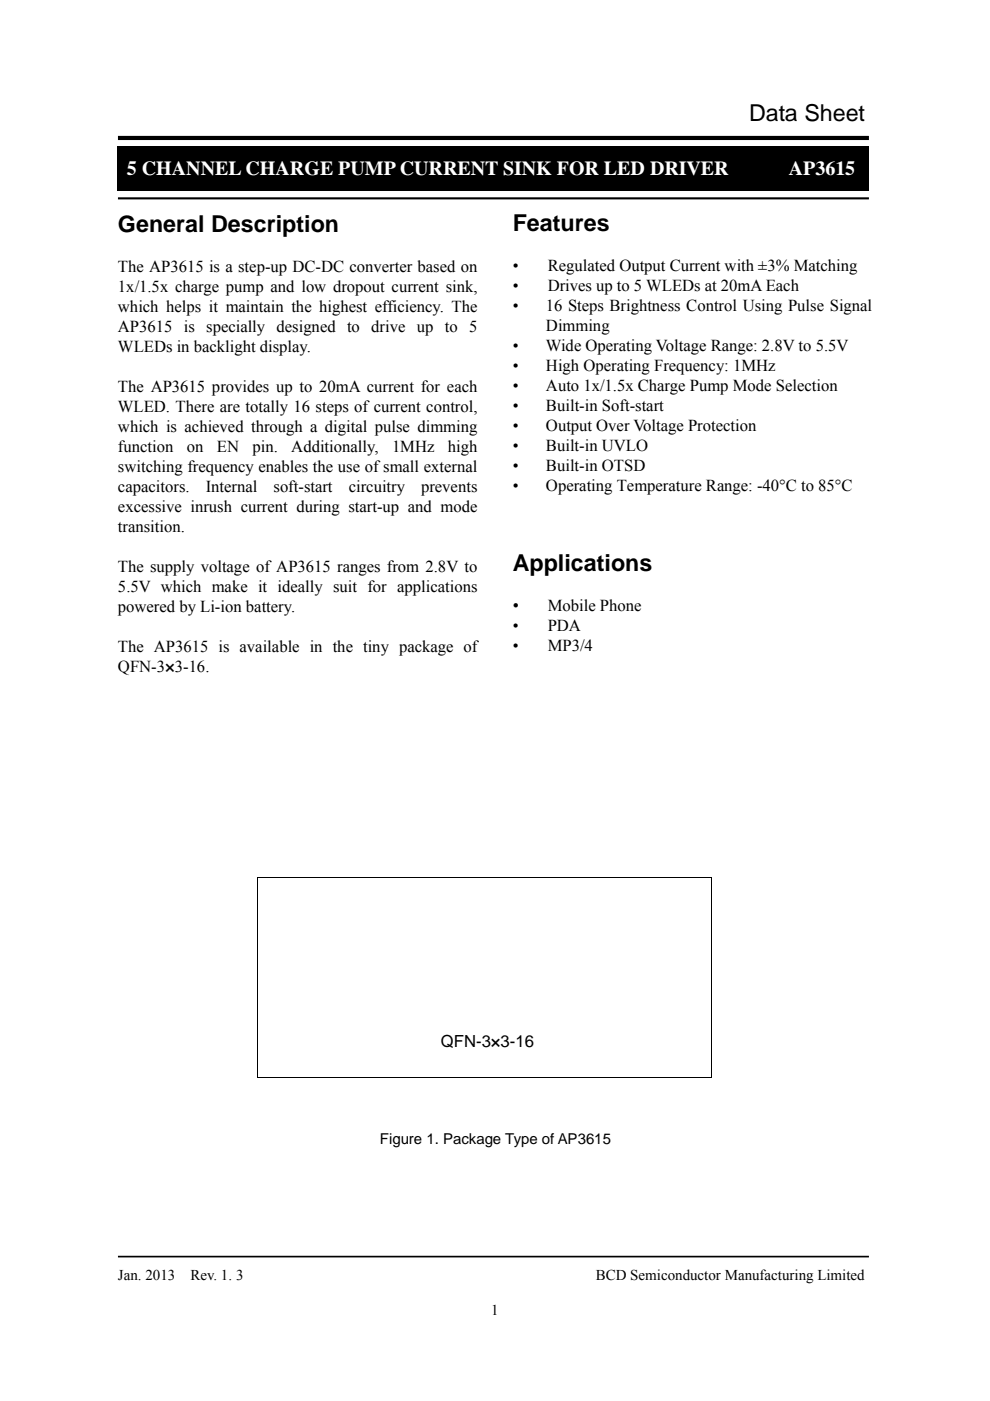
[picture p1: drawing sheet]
<svg xmlns="http://www.w3.org/2000/svg" width="210mm" height="297mm" viewBox="0 0 210 297" stroke-linecap="round" stroke-linejoin="round" font-family="sans-serif">
<defs><g id="words">
<g font-size="4.9">
<text x="158.9" y="25.6">Data Sheet</text>
<text x="25" y="49.3">General Description</text>
<text x="108.8" y="49">Features</text>
<text x="108.8" y="121">Applications</text>
</g>
<g font-size="4.2" fill="#fff">
<text x="26.9" y="37.2">5 CHANNEL CHARGE PUMP CURRENT SINK FOR LED DRIVER</text>
<text x="167.3" y="37.2">AP3615</text>
</g>
<text font-size="3.7" x="108.8" y="129.5">•</text>
<g font-size="3.5">
<text x="25" y="57.8">The AP3615 is a step-up DC-DC converter based on</text>
<text x="108.8" y="57.5">•</text>
<text x="116.2" y="57.5">Regulated Output Current with ±3% Matching</text>
<text x="25" y="62">1x/1.5x charge pump and low dropout current sink,</text>
<text x="108.8" y="61.8">•</text>
<text x="108.8" y="66">•</text>
<text x="115.8" y="66">16 Steps Brightness Control Using Pulse Signal</text>
<text x="116.2" y="61.8">Drives up to 5 WLEDs at 20mA Each</text>
<text x="25" y="66.2">which helps it maintain the highest efficiency. The</text>
<text x="25" y="70.5">AP3615 is specially designed to drive up to 5</text>
<text x="115.8" y="70.2">Dimming</text>
<text x="25" y="74.7">WLEDs in backlight display.</text>
<text x="108.8" y="74.5">•</text>
<text x="115.8" y="74.5">Wide Operating Voltage Range: 2.8V to 5.5V</text>
<text x="25" y="83.2">The AP3615 provides up to 20mA current for each</text>
<text x="108.8" y="78.7">•</text>
<text x="108.8" y="82.9">•</text>
<text x="115.8" y="78.7">High Operating Frequency: 1MHz</text>
<text x="115.8" y="82.9">Auto 1x/1.5x Charge Pump Mode Selection</text>
<text x="25" y="87.4">WLED. There are totally 16 steps of current control,</text>
<text x="108.8" y="87.2">•</text>
<text x="115.8" y="87.2">Built-in Soft-start</text>
<text x="25" y="91.6">which is achieved through a digital pulse dimming</text>
<text x="25" y="95.9">function</text>
<text x="39.6" y="95.9">on</text>
<text x="46" y="95.9">EN</text>
<text x="53.6" y="95.9">pin.</text>
<text x="61.8" y="95.9">Additionally,</text>
<text x="83.2" y="95.9">1MHz</text>
<text x="95" y="95.9">high</text>
<text x="108.8" y="91.4">•</text>
<text x="108.8" y="95.6">•</text>
<text x="115.8" y="91.4">Output Over Voltage Protection</text>
<text x="115.8" y="95.6">Built-in UVLO</text>
<text x="25" y="100.1">switching frequency enables the use of small external</text>
<text x="108.8" y="99.9">•</text>
<text x="115.8" y="99.9">Built-in OTSD</text>
<text x="25" y="104.3">capacitors.</text>
<text x="43.6" y="104.3">Internal</text>
<text x="58" y="104.3">soft-start</text>
<text x="74" y="104.3">circuitry</text>
<text x="89.3" y="104.3">prevents</text>
<text x="108.8" y="104.1">•</text>
<text x="115.8" y="104.1">Operating Temperature Range: -40°C to 85°C</text>
<text x="25" y="108.6">excessive inrush current during start-up and mode</text>
<text x="25" y="112.8">transition.</text>
<text x="25" y="121.3">The supply voltage of AP3615 ranges from 2.8V to</text>
<text x="25" y="125.5">5.5V which make it ideally suit for applications</text>
<text x="25" y="129.7">powered by Li-ion battery.</text>
<text x="116.2" y="129.5">Mobile Phone</text>
<text x="108.8" y="133.8">•</text>
<text x="116.2" y="133.8">PDA</text>
<text x="25" y="138.2">The AP3615 is available in the tiny package of</text>
<text x="25" y="142.4">QFN-3×3-16.</text>
<text x="108.8" y="138">•</text>
<text x="116.2" y="138">MP3/4</text>
<text x="93.5" y="222">QFN-3×3-16</text>
</g>
<g font-size="3.2">
<text x="80.6" y="242.7">Figure 1. Package Type of AP3615</text>
<text x="25" y="271.4">Jan. 2013</text>
<text x="40.4" y="271.4">Rev. 1. 3</text>
<text x="126.4" y="271.4">BCD Semiconductor Manufacturing Limited</text>
<text x="104.2" y="278.7">1</text>
</g>
</g></defs>
<path d="M24.9 30.9h.2v.2h-.2zM26.9 33.3h155.5v4.8h-155.5zM184.2 30.9h.2v.2h-.2zM25.1 31.1h159.1v9.2h-159.1zM184.2 40.3h.2v.2h-.2zM150.9 185.9h.1v.2h-.1zM150.9 228.5h.1v.1h-.1z" fill="#000"/>
<path d="M24.9 31h159.5M25 31.1v9.4M184.3 31.1v9.4M24.9 40.4h159.3M54.5 186h96.4M54.6 185.9v42.7M151 185.9v42.7M54.5 228.5h96.4" fill="none" stroke="#000" stroke-width=".21"/>
<path d="M25 29.3h159.3" fill="none" stroke="#000" stroke-width=".88" stroke-linecap="butt"/>
<path d="M25 42.1h159.3" fill="none" stroke="#000" stroke-width=".44"/>
<path d="M25 266.4h159.3" fill="none" stroke="#000" stroke-width=".35"/>
<use href="#words"/>
</svg>
